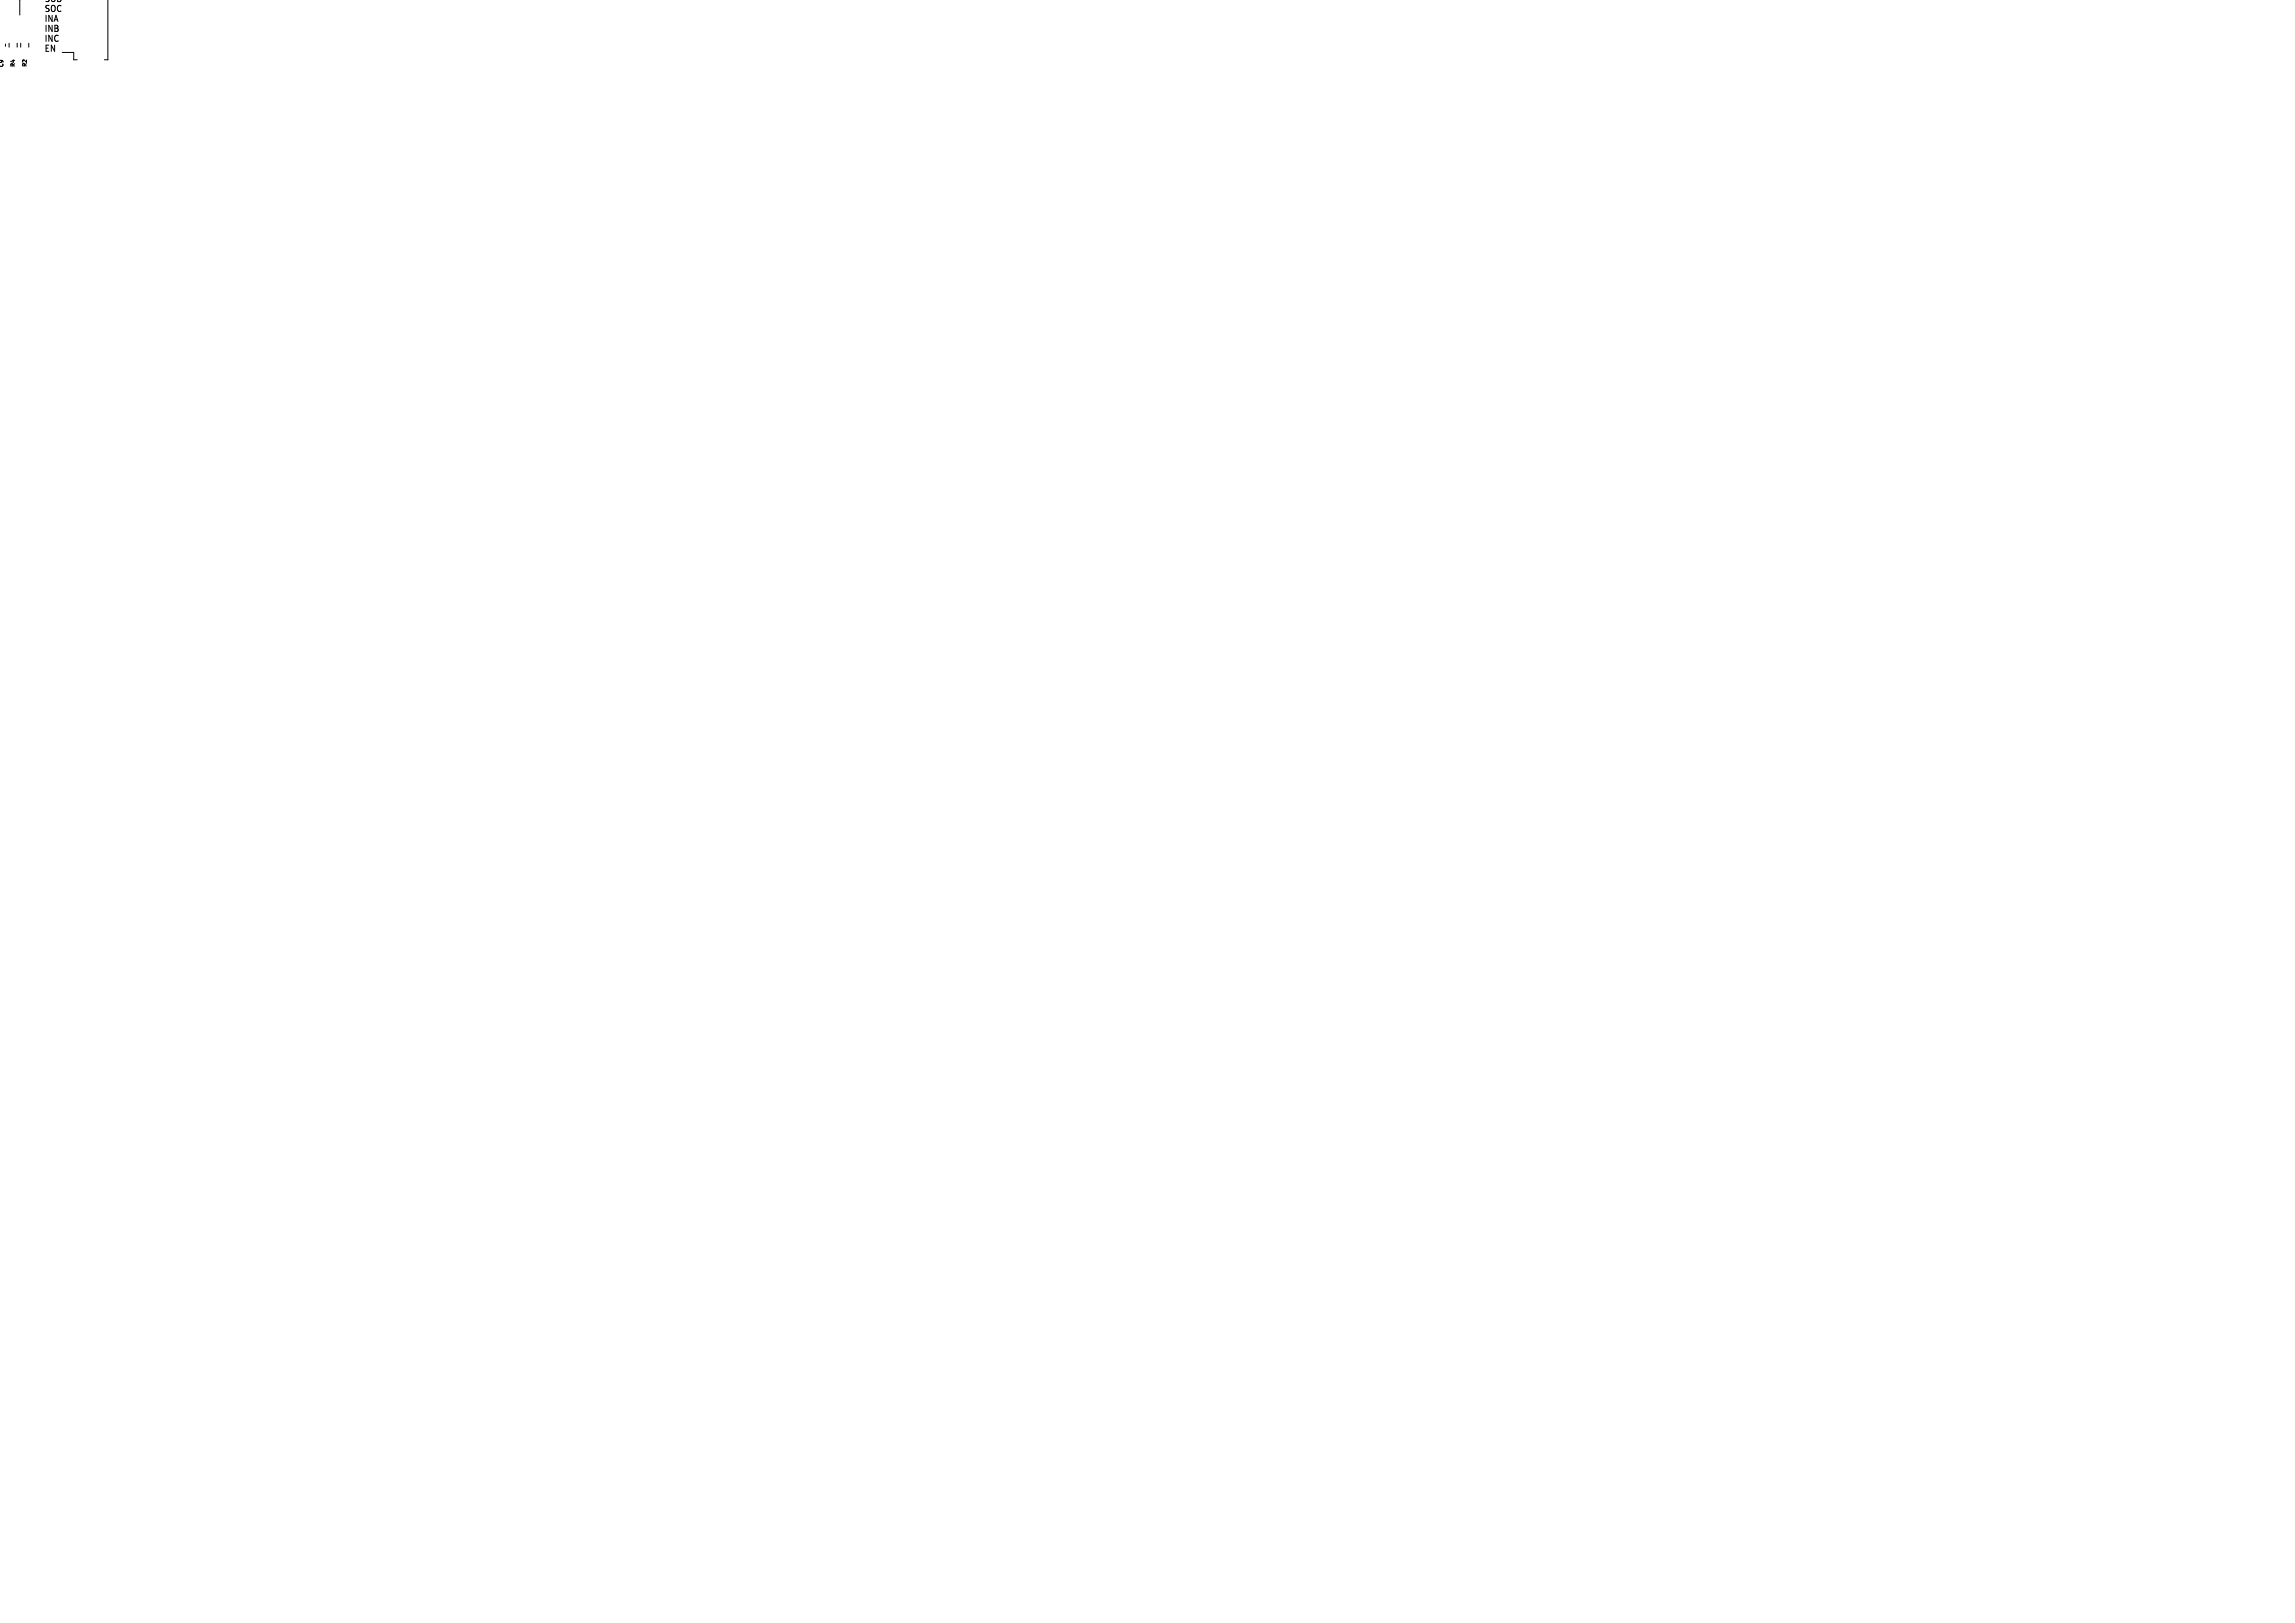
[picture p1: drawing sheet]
<svg xmlns="http://www.w3.org/2000/svg" width="297mm" height="210mm" viewBox="0 0 297 210" stroke-linecap="round" stroke-linejoin="round" font-family="sans-serif">
<defs><g id="words">
<g font-size="1.1">
<text x="5.7" y=".3">SOB</text>
<text x="5.7" y="1.6">SOC</text>
<text x="5.7" y="2.9">INA</text>
<text x="5.7" y="4.2">INB</text>
<text x="5.7" y="5.5">INC</text>
<text x="5.7" y="6.8">EN</text>
</g>
<g font-size=".7">
<text x=".6" y="8.8" transform="rotate(-90 .6 8.8)">C9</text>
<text x="2.1" y="8.8" transform="rotate(-90 2.1 8.8)">R4</text>
<text x="3.6" y="8.8" transform="rotate(-90 3.6 8.8)">R2</text>
</g>
</g></defs>
<path d="M2.6 -.1v2M14 0v7.7h-.5M.7 5.7v.3M1.2 5.6v.5M2.2 5.6v.5M2.7 5.6v.5M3.7 5.6v.5M8 6.8h1.5v.9h.5" fill="none" stroke="#000" stroke-width=".13"/>
<use href="#words"/>
</svg>
